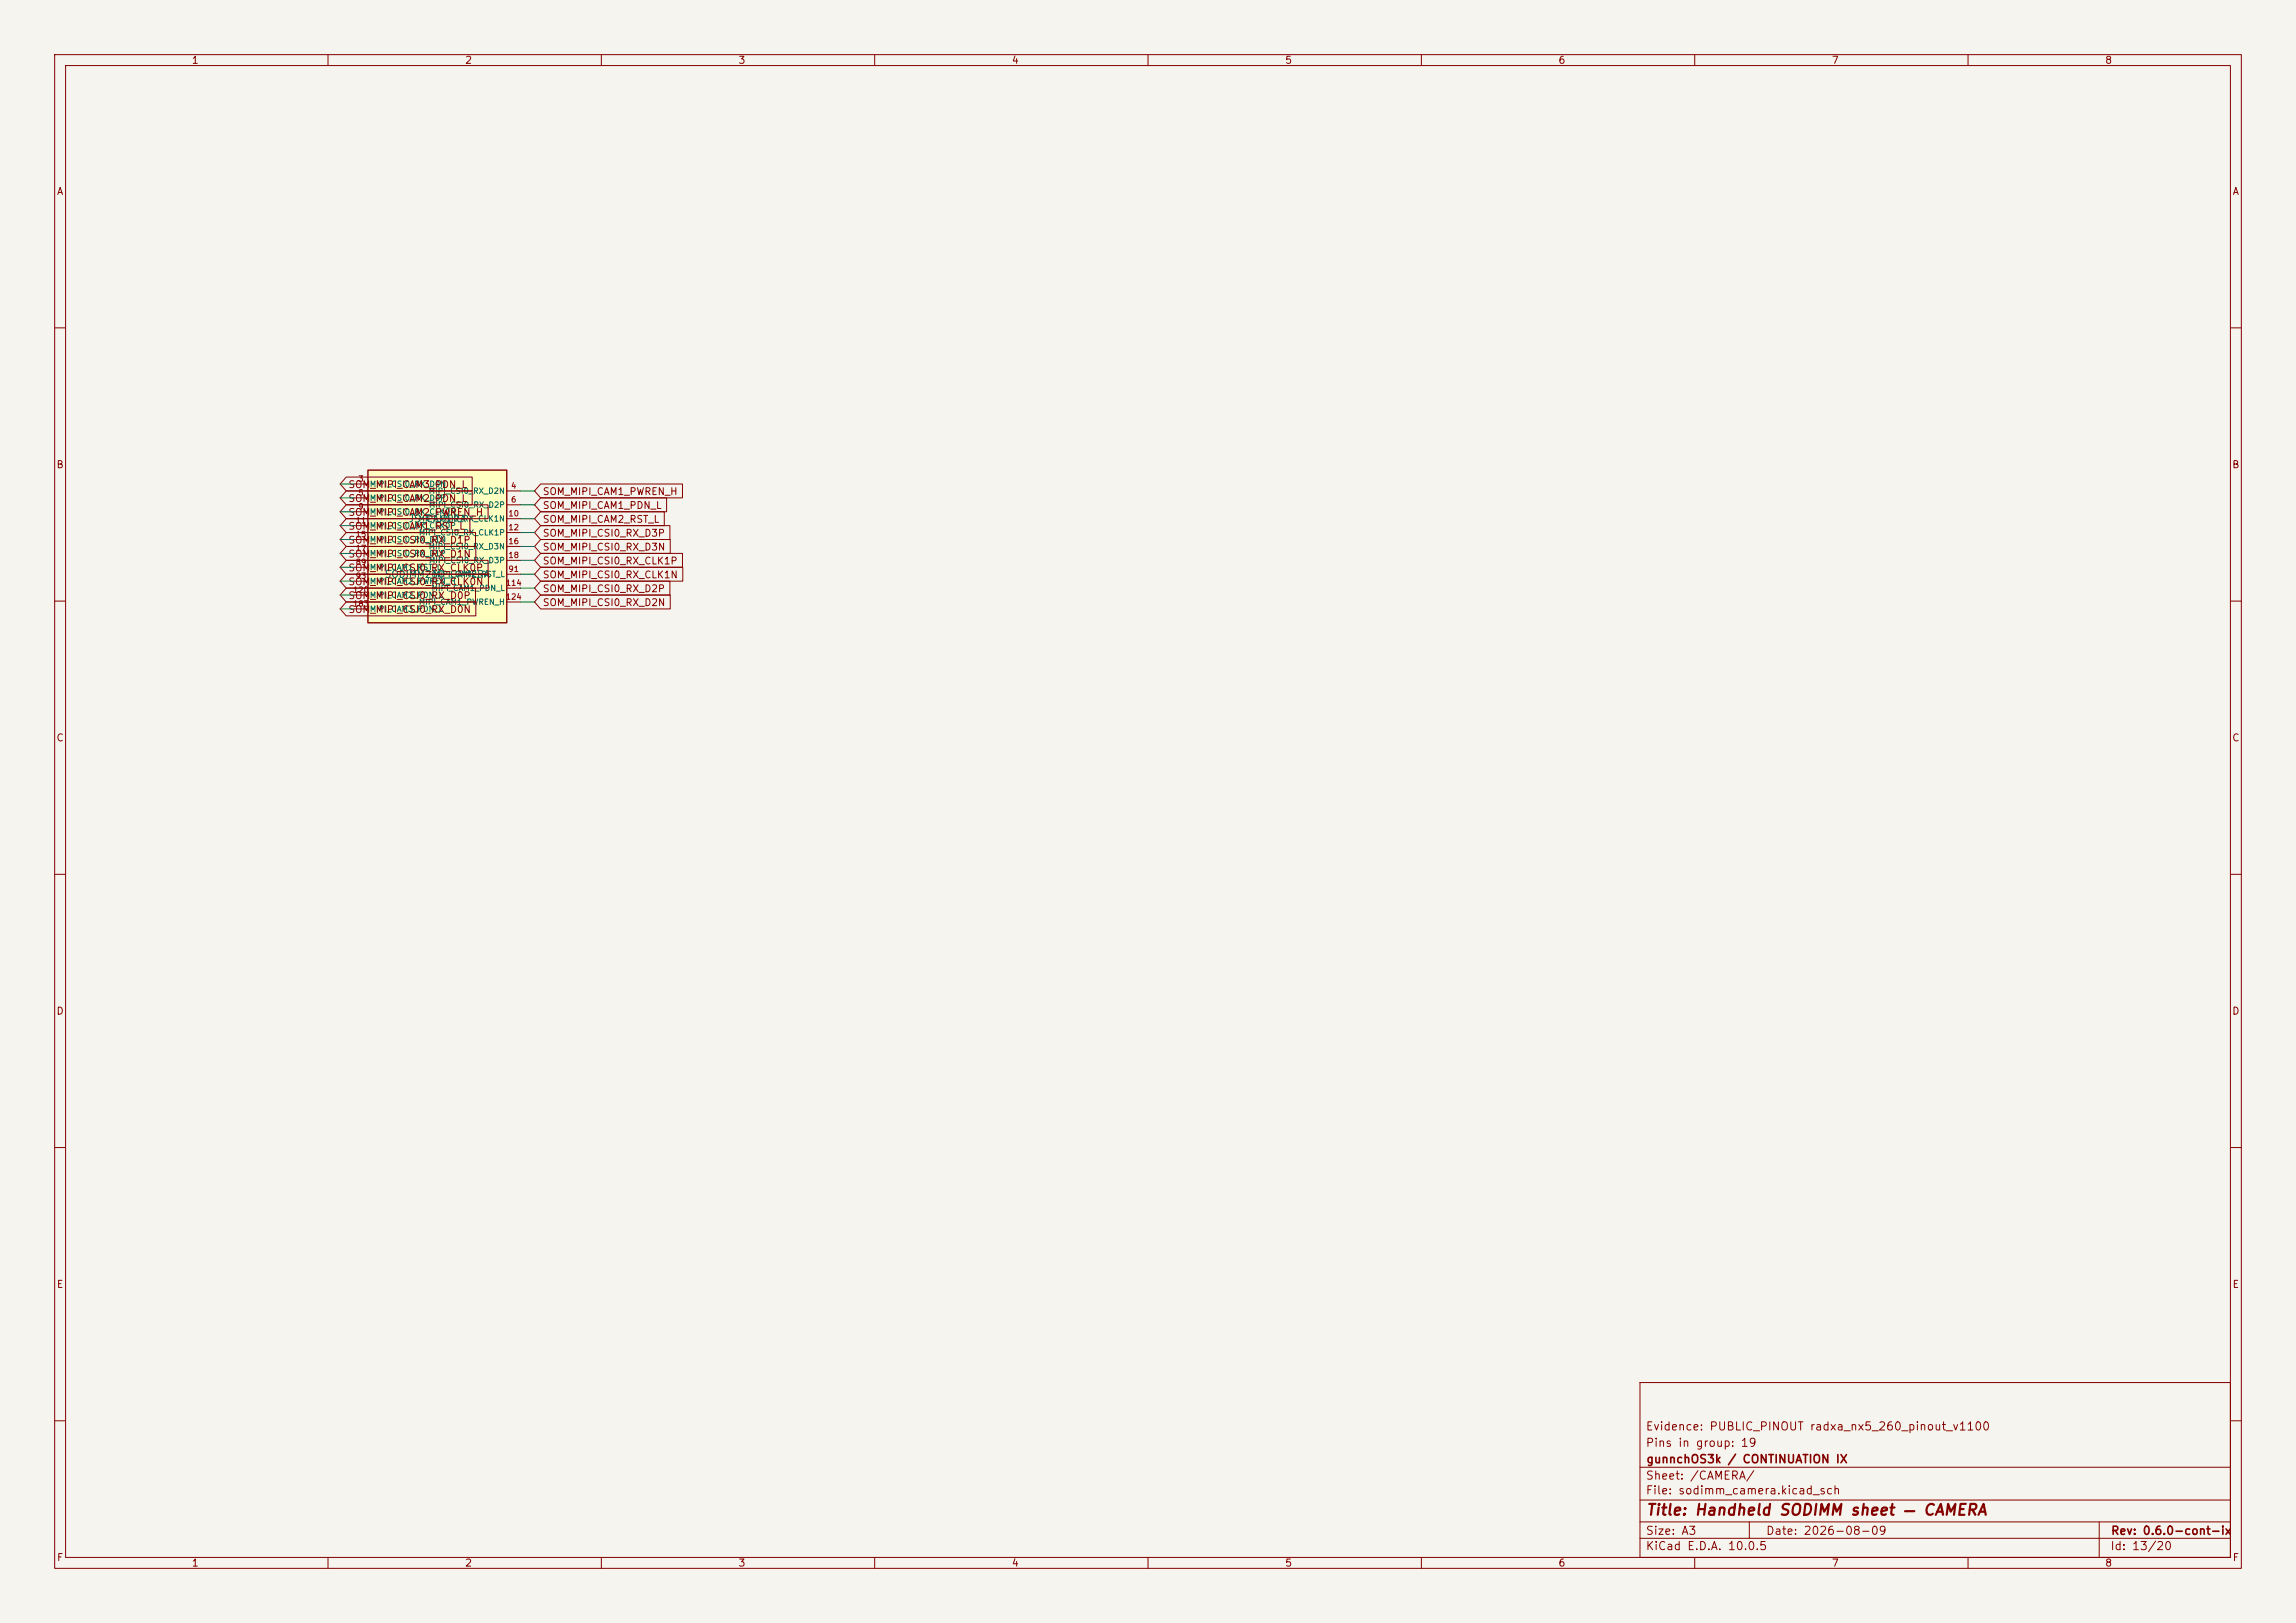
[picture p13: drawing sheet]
<svg xmlns="http://www.w3.org/2000/svg" width="420mm" height="297mm" viewBox="0 0 420 297" stroke-linecap="round" stroke-linejoin="round" font-family="sans-serif">
<defs><g id="words">
<text font-size="2" fill="#840000" x="301" y="277.8">Title: Handheld SODIMM sheet — CAMERA</text>
<g font-size="1.5" fill="#840000">
<text x="300.9" y="262.1">Evidence: PUBLIC_PINOUT radxa_nx5_260_pinout_v1100</text>
<text x="300.9" y="265.1">Pins in group: 19</text>
<text x="301" y="268.1">gunnchOS3k / CONTINUATION IX</text>
<text x="300.9" y="273.8">File: sodimm_camera.kicad_sch</text>
<text x="300.9" y="271.1">Sheet: /CAMERA/</text>
<text x="300.9" y="281.2">Size: A3</text>
<text x="322.9" y="281.2">Date: 2026-08-09</text>
<text x="386" y="281.2">Rev: 0.6.0-cont-ix</text>
<text x="300.9" y="284">KiCad E.D.A. 10.0.5</text>
<text x="385.9" y="284">Id: 13/20</text>
</g>
<g font-size="1.3" fill="#840000">
<text x="35" y="12">1</text>
<text x="85" y="12">2</text>
<text x="135" y="12">3</text>
<text x="185" y="12">4</text>
<text x="235" y="12">5</text>
<text x="285" y="12">6</text>
<text x="335" y="12">7</text>
<text x="385" y="12">8</text>
<text x="10.3" y="36">A</text>
<text x="408.3" y="36">A</text>
<text x="10.2" y="86">B</text>
<text x="63.6" y="89.6">SOM_MIPI_CAM3_PDN_L</text>
<text x="408.2" y="86">B</text>
<text x="63.6" y="92.2">SOM_MIPI_CAM2_PDN_L</text>
<text x="63.6" y="94.7">SOM_MIPI_CAM2_PWREN_H</text>
<text x="99.2" y="90.9">SOM_MIPI_CAM1_PWREN_H</text>
<text x="99.2" y="93.4">SOM_MIPI_CAM1_PDN_L</text>
<text x="99.2" y="96">SOM_MIPI_CAM2_RST_L</text>
<text x="63.6" y="99.8">SOM_MIPI_CSI0_RX_D1P</text>
<text x="63.6" y="97.2">SOM_MIPI_CAM1_RST_L</text>
<text x="99.2" y="98.5">SOM_MIPI_CSI0_RX_D3P</text>
<text x="99.2" y="101.1">SOM_MIPI_CSI0_RX_D3N</text>
<text x="63.6" y="107.4">SOM_MIPI_CSI0_RX_CLK0N</text>
<text x="63.6" y="102.3">SOM_MIPI_CSI0_RX_D1N</text>
<text x="63.6" y="104.9">SOM_MIPI_CSI0_RX_CLK0P</text>
<text x="99.2" y="106.1">SOM_MIPI_CSI0_RX_CLK1N</text>
<text x="99.2" y="103.6">SOM_MIPI_CSI0_RX_CLK1P</text>
<text x="63.6" y="112.5">SOM_MIPI_CSI0_RX_D0N</text>
<text x="63.6" y="109.9">SOM_MIPI_CSI0_RX_D0P</text>
<text x="99.2" y="111.2">SOM_MIPI_CSI0_RX_D2N</text>
<text x="99.2" y="108.7">SOM_MIPI_CSI0_RX_D2P</text>
<text x="10.2" y="136">C</text>
<text x="408.2" y="136">C</text>
<text x="10.2" y="186">D</text>
<text x="408.2" y="186">D</text>
<text x="10.3" y="236">E</text>
<text x="408.3" y="236">E</text>
<text x="10.3" y="286">F</text>
<text x="35" y="287">1</text>
<text x="85" y="287">2</text>
<text x="135" y="287">3</text>
<text x="185" y="287">4</text>
<text x="235" y="287">5</text>
<text x="285" y="287">6</text>
<text x="335" y="287">7</text>
<text x="385" y="287">8</text>
<text x="408.3" y="286">F</text>
</g>
<g font-size="1.3" fill="#006464">
<text x="74.6" y="95.9">JS_CAMERA</text>
<text x="70.3" y="106">SODIMM260_CAMERA</text>
</g>
<g font-size="1" fill="#a90000">
<text x="65.4" y="88.4">3</text>
<text x="93.4" y="89.7">4</text>
<text x="65.4" y="90.9">5</text>
<text x="65.4" y="93.5">9</text>
<text x="92.9" y="94.7">10</text>
<text x="93.4" y="92.2">6</text>
<text x="65" y="96">11</text>
<text x="65" y="98.5">15</text>
<text x="65" y="101.1">17</text>
<text x="92.9" y="97.3">12</text>
<text x="92.9" y="99.8">16</text>
<text x="65" y="103.6">89</text>
<text x="65" y="106.2">93</text>
<text x="92.4" y="107.4">114</text>
<text x="92.9" y="102.4">18</text>
<text x="92.9" y="104.9">91</text>
<text x="64.5" y="108.7">120</text>
<text x="64.5" y="111.2">183</text>
<text x="92.4" y="110">124</text>
</g>
<g font-size="1" fill="#006464">
<text x="67.6" y="89.3">MIPI_CSI0_RX_D0N</text>
<text x="67.6" y="91.9">MIPI_CSI0_RX_D0P</text>
<text x="67.6" y="94.4">MIPI_CSI0_RX_CLK0N</text>
<text x="76.5" y="95.7">MIPI_CSI0_RX_CLK1N</text>
<text x="78.3" y="90.6">MIPI_CSI0_RX_D2N</text>
<text x="78.4" y="93.1">MIPI_CSI0_RX_D2P</text>
<text x="67.6" y="97">MIPI_CSI0_RX_CLK0P</text>
<text x="67.6" y="99.5">MIPI_CSI0_RX_D1N</text>
<text x="76.5" y="98.2">MIPI_CSI0_RX_CLK1P</text>
<text x="78.3" y="100.8">MIPI_CSI0_RX_D3N</text>
<text x="67.6" y="102">MIPI_CSI0_RX_D1P</text>
<text x="67.6" y="104.6">MIPI_CAM1_RST_L</text>
<text x="67.6" y="107.1">MIPI_CAM2_PWREN_H</text>
<text x="78.4" y="103.3">MIPI_CSI0_RX_D3P</text>
<text x="79.2" y="105.8">MIPI_CAM2_RST_L</text>
<text x="67.6" y="109.7">MIPI_CAM2_PDN_L</text>
<text x="67.6" y="112.2">MIPI_CAM3_PDN_L</text>
<text x="76.5" y="110.9">MIPI_CAM1_PWREN_H</text>
<text x="78.8" y="108.4">MIPI_CAM1_PDN_L</text>
</g>
</g></defs>
<path d="M0 0h420v297h-420z" fill="#f5f4ef" stroke="#f5f4ef" stroke-width=".18"/>
<g fill="none" stroke="#840000" stroke-width=".18">
<path d="M10 10h400v277h-400zM12 12h396v273h-396zM60 10v2M110 10v2M160 10v2M210 10v2M260 10v2M310 10v2M360 10v2M10 60h2M408 60h2M10 110h2"/>
<path d="M408 110h2M10 160h2M408 160h2M10 210h2M408 210h2M300 253h108v32h-108zM10 260h2M300 278.5h108M300 274.5h108M300 268.5h108M320 278.5v3M384 278.5v6.5"/>
<path d="M408 260h2M60 285v2M110 285v2M160 285v2M210 285v2M260 285v2M300 281.5h108M310 285v2M360 285v2"/>
</g>
<path d="M67.3 86h25.4v28h-25.4z" fill="#ffffc2"/>
<path d="M67.3 86h25.4v28h-25.4z" fill="none" stroke="#840000" stroke-width=".25"/>
<g fill="none" stroke="#840000" stroke-width=".18">
<path d="M63.3 97.5h23.7v2.5h-23.7l-1.1-1.3zM63.3 87.3h23.1v2.5h-23.1l-1.1-1.2zM63.3 89.8h23.1v2.6h-23.1l-1.1-1.3zM63.3 92.4h26v2.5h-26l-1.1-1.2zM63.3 94.9h22.7v2.6h-22.7l-1.1-1.3zM63.3 100h23.7v2.5h-23.7l-1.1-1.2zM64.8 88.6h2.5M64.8 91.1h2.5M64.8 93.7h2.5M64.8 96.2h2.5M64.8 98.7h2.5M92.7 89.8h2.5"/>
<path d="M92.7 92.4h2.5M92.7 94.9h2.5M92.7 97.5h2.5M98.9 88.6h25.9v2.5h-25.9l-1.1-1.3zM98.9 91.1h23v2.6h-23l-1.1-1.3zM98.9 93.6h22.6v2.6h-22.6l-1.1-1.3zM98.9 96.2h23.6v2.5h-23.6l-1.1-1.2zM98.9 98.7h23.7v2.6h-23.7l-1.1-1.3zM63.3 110.2h23.7v2.5h-23.7l-1.1-1.3zM63.3 107.6h23.7v2.6h-23.7l-1.1-1.3zM63.3 105.1h26v2.5h-26l-1.1-1.2zM63.3 102.5h26v2.6h-26l-1.1-1.3z"/>
<path d="M64.8 101.3h2.5M64.8 103.8h2.5M64.8 106.4h2.5M64.8 108.9h2.5M64.8 111.4h2.5M92.7 100h2.5M92.7 102.5h2.5M92.7 105.1h2.5M92.7 107.6h2.5M92.7 110.2h2.5M98.9 108.9h23.7v2.5h-23.7l-1.1-1.2zM98.9 106.3h23.6v2.6h-23.6l-1.1-1.3z"/>
<path d="M98.9 103.8h26v2.6h-26l-1.1-1.3zM98.9 101.3h25.9v2.5h-25.9l-1.1-1.3z"/>
</g>
<g fill="none" stroke="#009600" stroke-width=".18">
<path d="M62.2 98.7h2.6M62.2 96.2h2.6M62.2 93.7h2.6M62.2 91.1h2.6M62.2 88.6h2.6M95.2 97.5h2.6M95.2 94.9h2.6M95.2 92.4h2.6M95.2 89.8h2.6M62.2 101.3h2.6M62.2 103.8h2.6M62.2 106.4h2.6"/>
<path d="M62.2 108.9h2.6M62.2 111.4h2.6M95.2 100h2.6M95.2 102.5h2.6M95.2 105.1h2.6M95.2 107.6h2.6M95.2 110.2h2.6"/>
</g>
<use href="#words"/>
</svg>
